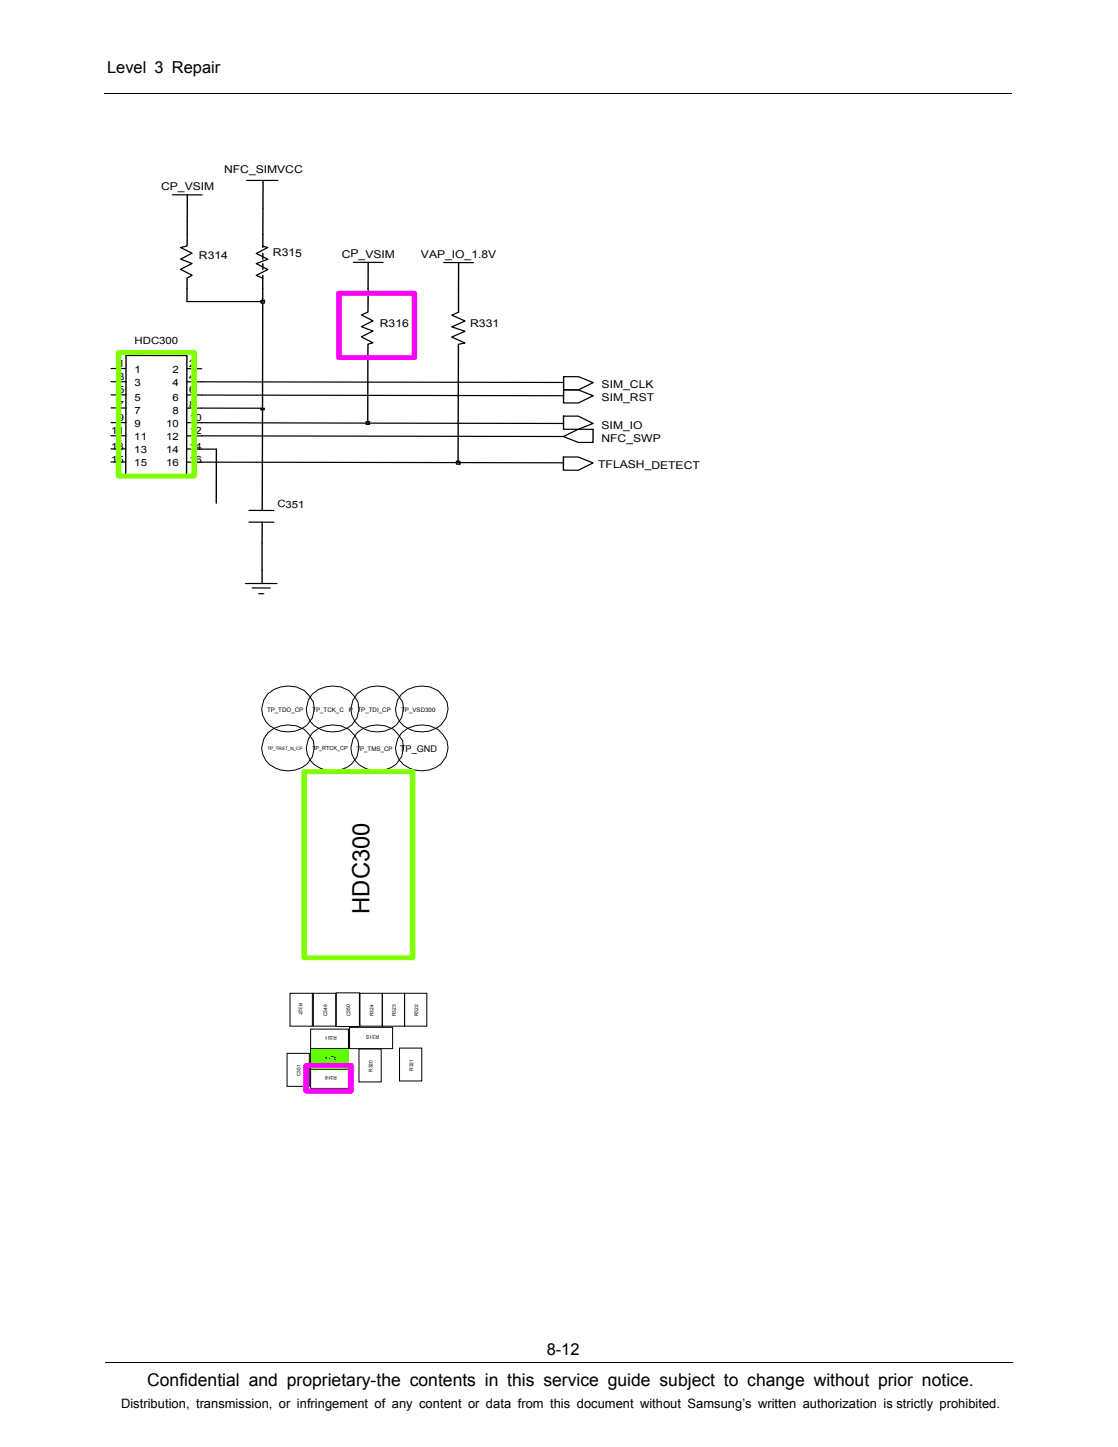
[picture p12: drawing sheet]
<svg xmlns="http://www.w3.org/2000/svg" width="216mm" height="279mm" viewBox="0 0 216 279" stroke-linecap="round" stroke-linejoin="round" font-family="sans-serif">
<defs><g id="words">
<text font-size="4.6" x="71.4" y="176.5" transform="rotate(-90 71.4 176.5)">HDC300</text>
<text font-size="3.4" x="28.4" y="267.7">Confidential and proprietary-the contents in this service guide subject to change without prior notice.</text>
<g font-size="3.2">
<text x="20.7" y="14">Level 3 Repair</text>
<text x="105.6" y="261.6">8-12</text>
</g>
<text font-size="2.5" x="23.4" y="271.9">Distribution, transmission, or infringement of any content or data from this document without Samsung’s written authorization is strictly prohibited.</text>
<g font-size="2.1">
<text x="43.3" y="33.3">NFC_SIMVCC</text>
<text x="31.1" y="36.7">CP_VSIM</text>
<text x="38.4" y="50">R314</text>
<text x="52.7" y="49.5">R315</text>
<text x="66" y="49.7">CP_VSIM</text>
<text x="81.3" y="49.8">VAP_IO_1.8V</text>
<text x="73.3" y="63.1">R316</text>
<text x="90.8" y="63.1">R331</text>
<text x="116.2" y="74.9">SIM_CLK</text>
<text x="116.2" y="77.4">SIM_RST</text>
<text x="116.2" y="82.8">SIM_IO</text>
<text x="116.2" y="85.3">NFC_SWP</text>
<text x="115.5" y="90.4">TFLASH_DETECT</text>
</g>
<g font-size="1.9">
<text x="22.8" y="70.9">1</text>
<text x="26" y="72">1</text>
<text x="26" y="66.5">HDC300</text>
<text x="36.5" y="70.9">2</text>
<text x="22.8" y="73.4">3</text>
<text x="22.8" y="75.9">5</text>
<text x="26" y="77.3">5</text>
<text x="26" y="74.5">3</text>
<text x="33.3" y="74.5">4</text>
<text x="33.3" y="77.4">6</text>
<text x="33.3" y="72">2</text>
<text x="36.5" y="76">6</text>
<text x="36.5" y="73.4">4</text>
<text x="21.5" y="83.8">11</text>
<text x="22.8" y="81.3">9</text>
<text x="22.8" y="78.8">7</text>
<text x="26" y="82.4">9</text>
<text x="26" y="79.9">7</text>
<text x="32.1" y="82.4">10</text>
<text x="33.3" y="79.9">8</text>
<text x="36.5" y="78.8">8</text>
<text x="36.6" y="81.3">1</text>
<text x="36.6" y="83.8">1</text>
<text x="37.8" y="81.3">0</text>
<text x="37.8" y="83.8">2</text>
<text x="21.5" y="89.5">15</text>
<text x="21.5" y="86.9">13</text>
<text x="25.9" y="87.5">13</text>
<text x="25.9" y="85">11</text>
<text x="32.1" y="87.5">14</text>
<text x="32.1" y="85">12</text>
<text x="36.5" y="89.5">1</text>
<text x="36.5" y="87">1</text>
<text x="37.7" y="89.5">6</text>
<text x="37.7" y="87">4</text>
<text x="25.9" y="90">15</text>
<text x="32.1" y="90.1">16</text>
<text x="53.6" y="98">C351</text>
</g>
<text font-size="1.8" x="77.2" y="145.2">TP_GND</text>
<g font-size="1.2">
<text x="51.6" y="137.4">TP_TDO_CP</text>
<text x="60.3" y="137.4">TP_TCK_C</text>
<text x="67.4" y="137.4">P</text>
<text x="69" y="137.4">TP_TDI_CP</text>
<text x="77.5" y="137.4">TP_VSD300</text>
<text x="68.8" y="144.9">TP_TMS_CP</text>
</g>
<text font-size="1.1" x="60.3" y="144.9">TP_RTCK_CP</text>
<g font-size="1">
<text x="67.7" y="196.2" transform="rotate(-90 67.7 196.2)">C350</text>
<text x="73.2" y="199.9" transform="rotate(-180 73.2 199.9)">R315</text>
</g>
<g font-size=".9">
<text x="51.6" y="144.8">TP_TRST_N_CP</text>
<text x="57.7" y="193.7" transform="rotate(90 57.7 193.7)">R327</text>
<text x="63.2" y="196.2" transform="rotate(-90 63.2 196.2)">C349</text>
<text x="72.2" y="196.2" transform="rotate(-90 72.2 196.2)">R324</text>
<text x="76.5" y="196.2" transform="rotate(-90 76.5 196.2)">R323</text>
<text x="80.8" y="196.2" transform="rotate(-90 80.8 196.2)">R322</text>
<text x="65" y="200.1" transform="rotate(-180 65 200.1)">R331</text>
<text x="65" y="204" transform="rotate(-180 65 204)">R314</text>
<text x="58.1" y="207.8" transform="rotate(-90 58.1 207.8)">C351</text>
<text x="65" y="207.7" transform="rotate(-180 65 207.7)">R316</text>
<text x="71.9" y="206.9" transform="rotate(-90 71.9 206.9)">R320</text>
<text x="79.8" y="206.8" transform="rotate(-90 79.8 206.8)">R321</text>
</g>
</g></defs>
<g fill="none" stroke="#000" stroke-width=".19">
<path d="M20.2 18.1h175.3M51.7 134a5.9 5.9 0 0 1 7.1-.7l.9 1a4 4 0 0 1-1.3 6.4 5.6 5.6 0 0 1-7.1-1.4 4.1 4.1 0 0 1 .4-5.3zM60.3 134a5.8 5.8 0 0 1 7.1-.7l.9 1a4 4 0 0 1-1.3 6.4 5.6 5.6 0 0 1-7.1-1.4 4.1 4.1 0 0 1 .4-5.3zM68.9 134a5.8 5.8 0 0 1 7.1-.7l.9 1a4 4 0 0 1-1.3 6.4 5.6 5.6 0 0 1-7.1-1.4 4.1 4.1 0 0 1 .4-5.3zM77.6 134a5.8 5.8 0 0 1 7-.7l1 1a4.2 4.2 0 0 1-2.8 6.9 5.3 5.3 0 0 1-6.2-3.1l-.2-1.2 .4-1.7zM51.7 141.5a5.9 5.9 0 0 1 7.1-.7l.9 1.1a4.1 4.1 0 0 1-1.3 6.3 5.6 5.6 0 0 1-7.1-1.4 4.1 4.1 0 0 1 .4-5.3zM58.5 149h21.2v35.9h-21.2zM60.3 141.5a5.9 5.9 0 0 1 7.1-.7l.9 1.1a4.1 4.1 0 0 1-1.3 6.3 5.6 5.6 0 0 1-7.1-1.4 4.1 4.1 0 0 1 .4-5.3zM68.9 141.5a5.9 5.9 0 0 1 7.1-.7l.9 1.1a4 4 0 0 1-1.3 6.3 5.6 5.6 0 0 1-7.1-1.4 4.1 4.1 0 0 1 .4-5.3zM77.6 141.5a5.8 5.8 0 0 1 7-.7l1 1.1a4.2 4.2 0 0 1-2.8 6.8 5.3 5.3 0 0 1-6.2-3.1l-.2-1.2 .4-1.7zM56 191.8h4.3v6.3h-4.3zM60 198.7h7.3v3.8h-7.3z"/>
<path d="M60.5 191.8h4.3v6.3h-4.3zM64.9 191.7h4.5v6.5h-4.5zM67.5 198.4h8.3v4.1h-8.3zM69.5 191.8h4.3v6.3h-4.3zM73.8 191.8h4.3v6.3h-4.3zM78.1 191.8h4.3v6.3h-4.3zM55.4 203.4h4.3v6.4h-4.3zM60 202.6h7.3v3.8h-7.3zM60 206.4h7.3v3.8h-7.3zM69.3 202.5h4.3v6.4h-4.3zM77.2 202.4h4.2v6.3h-4.2zM20.4 263h175.3"/>
</g>
<path d="M60 202.6h7.3v3.8h-7.3z" fill="#60ff00"/>
<g fill="none" stroke="#000" stroke-width=".25">
<path d="M33.3 37.6h5.7M36.2 37.6v5.1M47.6 34.8h6.1M50.8 34.8v5.4M36.2 45.2l-.1 2.3-1.2 .3 2.2 1.1-2.2 1.1 2.2 .9-2.2 1.1 2.2 1.1-1 .6v2M50.7 53.7v2M50.8 45.3v2.2l.9 .3-2.2 1.1 2.2 1.2-2.2 .8 2.2 1.1-2.2 1.2 1.2 .5M50.8 47.5v.3M50.8 48.9v1.2M50.8 50.9v1.1M50.8 53.2l-.1 .5M68.2 50.7h5.8"/>
<path d="M71.1 58.3v2l-1.3 .5 2.2 1.2-2.2 1.1 2.2 .8-2.2 1.1 2.2 1.2-.9 .3-.1 2.2M71.1 50.7v5.1M85.7 50.7h5.7M88.5 58.3v2l-1.2 .6 2.5 1.1-2.5 1.1 2.5 .9-2.6 1.1 2.6 1.1-1.3 .3v2.2M88.6 50.7l-.1 5.1M21.5 73.7h2.8M21.5 76.2h2.8M21.5 71.2h2.8M21.5 78.8h2.8M24.3 68.6l11.8 .1-.1 23.1h-11.7zM36.1 78.8h2.8M36.1 76.3h2.8"/>
<path d="M36.1 73.7h2.8M36.1 71.2h2.8M50.7 78.8l-.1 19.8M108.8 75.3h2.9l2.8 1.1-2.8 1.4h-2.9zM108.8 72.7h2.9l2.9 1.2-2.9 1.4h-2.9zM21.4 89.2h2.9M21.4 84.1h2.9M21.4 86.7h2.9M21.5 81.6h2.8M36 84.2h2.9M36 86.7h2.9M36 89.2l52.5 .1"/>
<path d="M36 81.6h2.9M41.8 86.7v10.5M48.1 98.6h4.8M108.8 84.3l2.9-1.4h2.8v2.5h-2.8zM108.8 88.2h2.9l2.8 1.2-2.8 1.4h-2.9zM108.8 80.3h2.9l2.8 1.5-2.8 1.1h-2.9zM47.4 112.7h6.1M48.1 100.8h4.8M48.7 113.5h3.5M50 114.6h.9M50.6 100.8v11.9"/>
</g>
<path d="M88.1 89l.7 .1v.5h-.7z" fill="#c3c3c3"/>
<path d="M88.5 68.7v20.6l20.3 .1M38.9 86.7h2.9M38.9 84.2l69.9 .1M38.9 81.6l32.1 .1M88.1 89l.7 .1v.5h-.7z" fill="none" stroke="#000" stroke-width=".25"/>
<path d="M70.7 81.4h.6v.6h-.6z" fill="#c3c3c3"/>
<path d="M38.9 78.8h11.8M71 68.7v13l37.8 .1M70.7 81.4h.6v.6h-.6z" fill="none" stroke="#000" stroke-width=".25"/>
<path d="M50.4 78.8h.6v.3h-.6z" fill="#c3c3c3"/>
<path d="M36.1 55.7v2.5h14.6v20.6M38.9 76.3l69.9 .1M38.9 73.7l69.9 .1M50.4 78.8h.6v.3h-.6z" fill="none" stroke="#000" stroke-width=".25"/>
<path d="M50.4 58h.7v.5h-.7z" fill="#c3c3c3"/>
<path d="M36.2 42.7v2.5M50.4 58h.7v.5h-.7zM50.7 55.7v2.5M50.8 40.2v5.1M71.1 55.8v2.5M88.5 55.8v2.5" fill="none" stroke="#000" stroke-width=".25"/>
<path d="M65.5 56.6h14.5v12.4h-14.5zM59.1 205.7h8.7v5h-8.7z" fill="none" stroke="#f0f" stroke-width="1"/>
<path d="M22.9 68.1h14.6v23.8h-14.6zM58.7 149h21v35.9h-21z" fill="none" stroke="#80ff00" stroke-width="1"/>
<use href="#words"/>
</svg>
